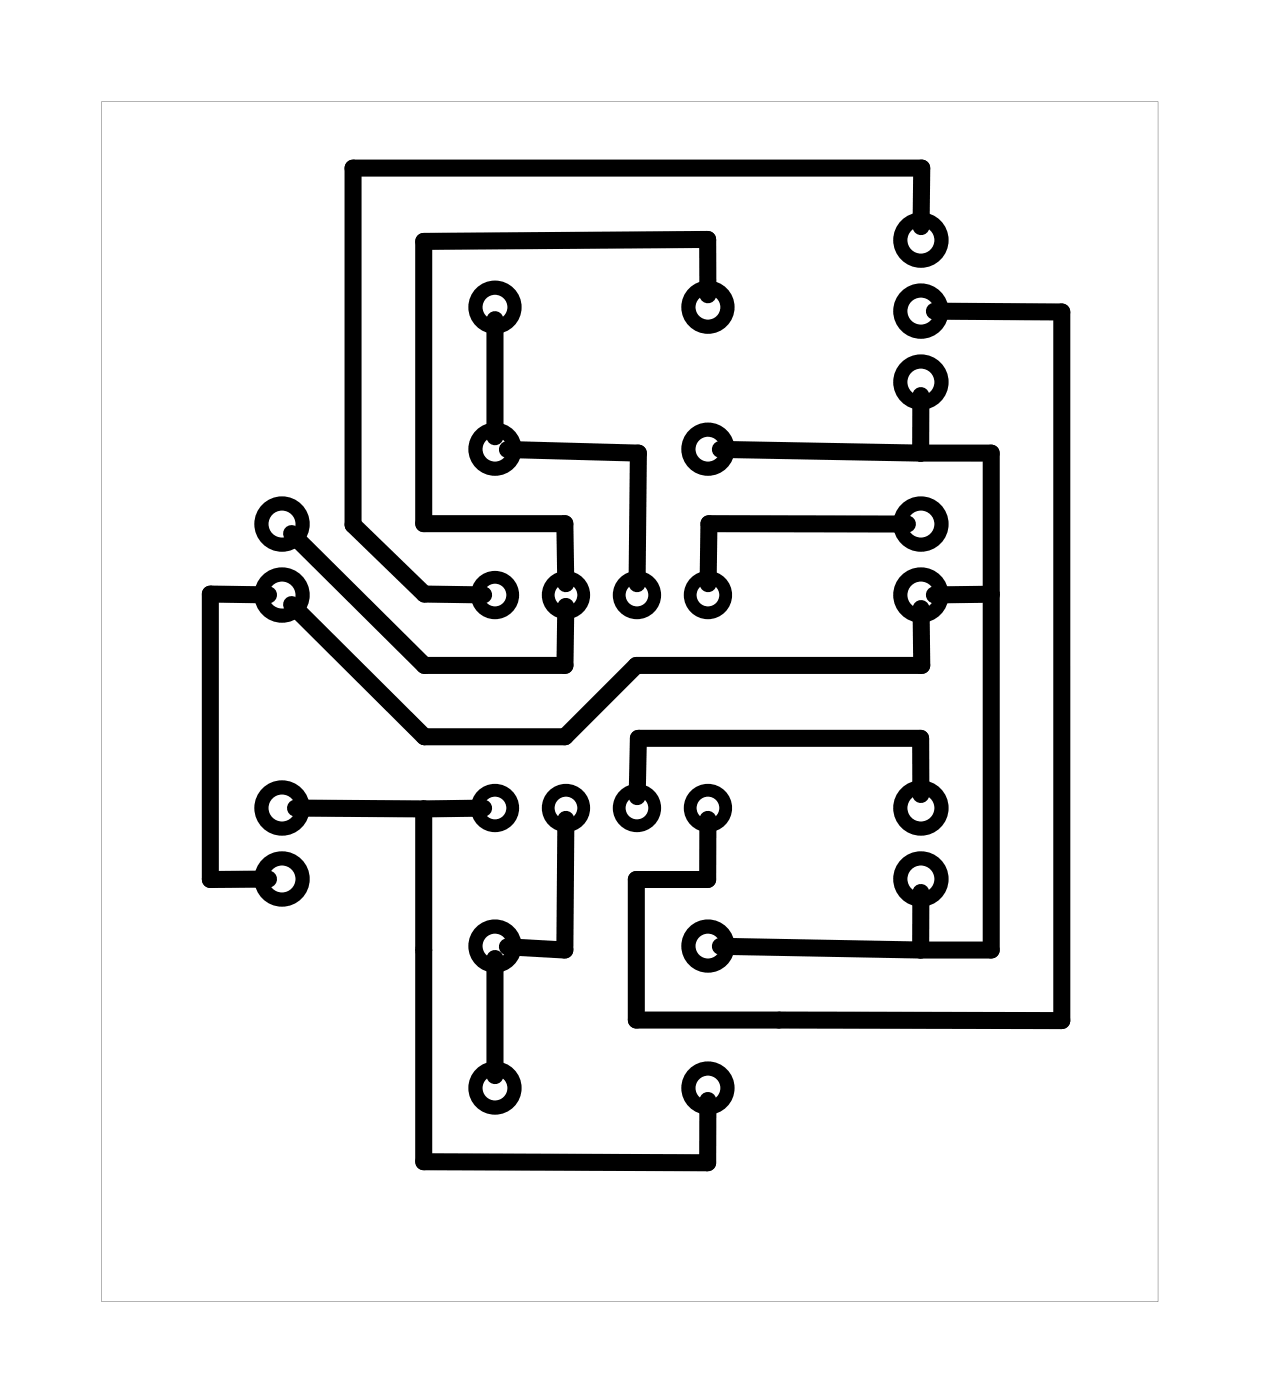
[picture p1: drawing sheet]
<svg xmlns="http://www.w3.org/2000/svg" width="45mm" height="50mm" viewBox="0 0 45 50" stroke-linecap="round" stroke-linejoin="round" font-family="sans-serif">
<path d="M3.6 3.6h37.8v43h-37.8zM3.6 3.6v43h37.8v-43z" fill="#000"/>
<g fill="none" stroke="#000" stroke-width=".51">
<circle cx="10.1" cy="18.8" r=".74"/>
<circle cx="17.7" cy="11" r=".7"/>
<circle cx="17.7" cy="16.1" r=".7"/>
<circle cx="25.3" cy="11" r=".7"/>
<circle cx="25.3" cy="16.1" r=".7"/>
<circle cx="33" cy="11.1" r=".74"/>
<circle cx="33" cy="8.6" r=".74"/>
<circle cx="33" cy="18.8" r=".74"/>
<circle cx="33" cy="13.7" r=".74"/>
<circle cx="10.1" cy="31.5" r=".74"/>
<circle cx="10.1" cy="21.3" r=".74"/>
<circle cx="10.1" cy="28.9" r=".74"/>
<circle cx="17.7" cy="38.9" r=".7"/>
<circle cx="17.7" cy="33.9" r=".7"/>
<circle cx="25.3" cy="38.9" r=".7"/>
<circle cx="25.3" cy="33.9" r=".7"/>
<circle cx="33" cy="21.3" r=".74"/>
<circle cx="33" cy="31.5" r=".74"/>
<circle cx="33" cy="28.9" r=".74"/>
</g>
<g fill="none" stroke="#000" stroke-width=".46">
<circle cx="17.7" cy="21.3" r=".64"/>
<circle cx="17.7" cy="28.9" r=".64"/>
<circle cx="20.3" cy="21.3" r=".64"/>
<circle cx="20.3" cy="28.9" r=".64"/>
<circle cx="22.8" cy="21.3" r=".64"/>
<circle cx="22.8" cy="28.9" r=".64"/>
<circle cx="25.3" cy="21.3" r=".64"/>
<circle cx="25.3" cy="28.9" r=".64"/>
</g>
<g fill="none" stroke="#000" stroke-width=".61">
<path d="M10.4 19.1l4.8 4.7h5v-2.1M17.7 11.4v4.2M18.2 16.1l4.6 .1v4.7M25.3 10.5v-1.9h-10.1v10.1h5v2.2M25.8 16.1l7.1 .1M32.5 18.8l-7.1-.1-.1 2.2M32.9 14.2v2M33 16.2h2.5v17.8h-2.6M33 16.2h-.1M33 8.1v-2.1h-20.4v12.8l2.6 2.5h2.1M33.4 11.1l4.6 .1v25.3h-15.2v-5h2.5v-2.2M9.6 21.3h-2.1v10.2h2.1"/>
<path d="M10.4 21.6l4.8 4.8h5l2.6-2.6h10.2v-2M10.6 28.9h4.6M15.2 28.9v12.7h10.1v-2.2M17.3 28.9h-2.1M17.7 34.3v4.2M20.2 29.3v4.7l-2-.1M25.8 33.9l7.1 .1M32.9 28.4v-2h-10.1v2.1M32.9 31.9v2.1M35.5 21.3h-2.1"/>
</g>
</svg>
